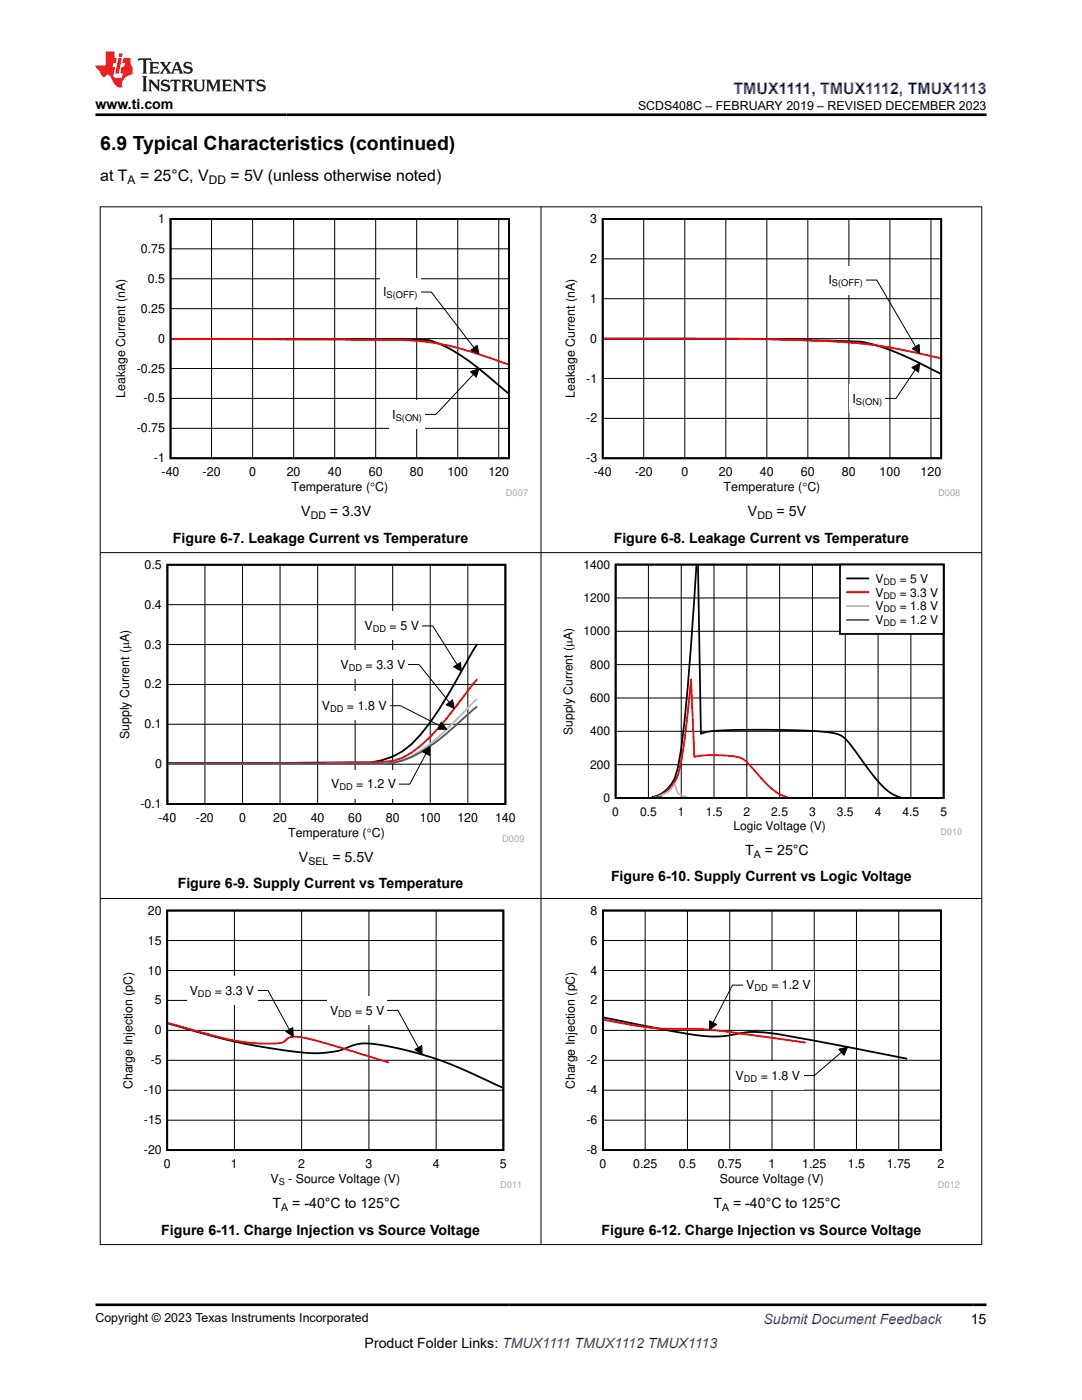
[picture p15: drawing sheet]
<svg xmlns="http://www.w3.org/2000/svg" width="216mm" height="279mm" viewBox="0 0 216 279" stroke-linecap="round" stroke-linejoin="round" font-family="sans-serif">
<defs><g id="words">
<text font-size="3.9" x="20" y="29.9">6.9 Typical Characteristics (continued)</text>
<text font-size="3.2" fill="#00f" x="146.4" y="18.7">TMUX1111, TMUX1112, TMUX1113</text>
<g font-size="3.2">
<text x="20" y="36.1">at T</text>
<text x="27.9" y="36.1">= 25°C, V</text>
<text x="46" y="36.1">= 5V (unless otherwise noted)</text>
</g>
<g font-size="2.8">
<text x="19" y="21.8">www.ti.com</text>
<text x="60.1" y="103.1">V</text>
<text x="65.8" y="103.1">= 3.3V</text>
<text x="149.2" y="103.1">V</text>
<text x="155" y="103.1">= 5V</text>
<text x="34.5" y="108.3">Figure 6-7. Leakage Current vs Temperature</text>
<text x="122.5" y="108.3">Figure 6-8. Leakage Current vs Temperature</text>
<text x="59.6" y="172.1">V</text>
<text x="66.3" y="172.1">= 5.5V</text>
<text x="148.7" y="170.7">T</text>
<text x="152.6" y="170.7">= 25°C</text>
<text x="35.5" y="177.3">Figure 6-9. Supply Current vs Temperature</text>
<text x="121.9" y="175.9">Figure 6-10. Supply Current vs Logic Voltage</text>
<text x="54.4" y="241.2">T</text>
<text x="58.3" y="241.2">= -40°C to 125°C</text>
<text x="142.4" y="241.2">T</text>
<text x="146.3" y="241.2">= -40°C to 125°C</text>
<text x="32.2" y="246.4">Figure 6-11. Charge Injection vs Source Voltage</text>
<text x="120" y="246.4">Figure 6-12. Charge Injection vs Source Voltage</text>
<text x="72.8" y="269">Product Folder Links: TMUX1111 TMUX1112 TMUX1113</text>
<text x="193.7" y="264.2">15</text>
</g>
<text font-size="2.8" fill="#00f" x="152.4" y="264.2">Submit Document Feedback</text>
<g font-size="2.5">
<text x="127.3" y="21.9">SCDS408C – FEBRUARY 2019 – REVISED DECEMBER 2023</text>
<text x="31.6" y="44.5">1</text>
<text x="117.8" y="44.5">3</text>
<text x="28.1" y="50.5">0.75</text>
<text x="117.8" y="52.5">2</text>
<text x="29.5" y="56.4">0.5</text>
<text x="76.4" y="59.1">I</text>
<text x="165.3" y="56.7">I</text>
<text x="28.1" y="62.4">0.25</text>
<text x="117.8" y="60.4">1</text>
<text x="31.6" y="68.4">0</text>
<text x="117.8" y="68.4">0</text>
<text x="27.3" y="74.4">-0.25</text>
<text x="117" y="76.3">-1</text>
<text x="25" y="79.5" transform="rotate(-90 25 79.5)">Leakage Current (nA)</text>
<text x="28.7" y="80.3">-0.5</text>
<text x="78.3" y="83.5">I</text>
<text x="114.7" y="79.5" transform="rotate(-90 114.7 79.5)">Leakage Current (nA)</text>
<text x="170.1" y="80.4">I</text>
<text x="27.3" y="86.3">-0.75</text>
<text x="117" y="84.3">-2</text>
<text x="30.7" y="92.3">-1</text>
<text x="32.2" y="95.1">-40</text>
<text x="40.4" y="95.1">-20</text>
<text x="49.7" y="95.1">0</text>
<text x="57.2" y="95.1">20</text>
<text x="65.4" y="95.1">40</text>
<text x="73.6" y="95.1">60</text>
<text x="81.8" y="95.1">80</text>
<text x="89.3" y="95.1">100</text>
<text x="97.5" y="95.1">120</text>
<text x="117" y="92.3">-3</text>
<text x="118.5" y="95.1">-40</text>
<text x="126.7" y="95.1">-20</text>
<text x="136" y="95.1">0</text>
<text x="143.5" y="95.1">20</text>
<text x="151.6" y="95.1">40</text>
<text x="159.8" y="95.1">60</text>
<text x="168" y="95.1">80</text>
<text x="175.5" y="95.1">100</text>
<text x="183.7" y="95.1">120</text>
<text x="58.1" y="97.9">Temperature (qC)</text>
<text x="144.4" y="97.9">Temperature (qC)</text>
<text x="28.9" y="113.5">0.5</text>
<text x="28.9" y="121.5">0.4</text>
<text x="72.7" y="125.8">V</text>
<text x="77.7" y="125.8">= 5 V</text>
<text x="28.9" y="129.4">0.3</text>
<text x="28.9" y="137.4">0.2</text>
<text x="67.9" y="133.5">V</text>
<text x="73" y="133.5">= 3.3 V</text>
<text x="64.2" y="141.7">V</text>
<text x="69.2" y="141.7">= 1.8 V</text>
<text x="25.8" y="147.5" transform="rotate(-90 25.8 147.5)">Supply Current (PA)</text>
<text x="28.9" y="145.4">0.1</text>
<text x="30.9" y="153.3">0</text>
<text x="28" y="161.3">-0.1</text>
<text x="66.1" y="157.3">V</text>
<text x="71.1" y="157.3">= 1.2 V</text>
<text x="31.6" y="164.1">-40</text>
<text x="39.1" y="164.1">-20</text>
<text x="47.7" y="164.1">0</text>
<text x="54.5" y="164.1">20</text>
<text x="57.5" y="167">Temperature (qC)</text>
<text x="62" y="164.1">40</text>
<text x="69.5" y="164.1">60</text>
<text x="77" y="164.1">80</text>
<text x="83.8" y="164.1">100</text>
<text x="91.3" y="164.1">120</text>
<text x="98.8" y="164.1">140</text>
<text x="29.5" y="182.5">20</text>
<text x="117.8" y="182.5">8</text>
<text x="29.5" y="188.5">15</text>
<text x="117.8" y="188.5">6</text>
<text x="29.5" y="194.5">10</text>
<text x="117.8" y="194.5">4</text>
<text x="148.9" y="197.4">V</text>
<text x="153.9" y="197.4">= 1.2 V</text>
<text x="30.9" y="200.5">5</text>
<text x="37.9" y="198.5">V</text>
<text x="42.9" y="198.5">= 3.3 V</text>
<text x="65.9" y="202.5">V</text>
<text x="70.9" y="202.5">= 5 V</text>
<text x="117.8" y="200.5">2</text>
<text x="30.9" y="206.4">0</text>
<text x="117.8" y="206.4">0</text>
<text x="30.1" y="212.4">-5</text>
<text x="117" y="212.4">-2</text>
<text x="146.8" y="215.5">V</text>
<text x="151.8" y="215.5">= 1.8 V</text>
<text x="26.4" y="217.4" transform="rotate(-90 26.4 217.4)">Charge Injection (pC)</text>
<text x="28.7" y="218.4">-10</text>
<text x="114.7" y="217.4" transform="rotate(-90 114.7 217.4)">Charge Injection (pC)</text>
<text x="117" y="218.4">-4</text>
<text x="28.7" y="224.4">-15</text>
<text x="117" y="224.4">-6</text>
<text x="28.7" y="230.3">-20</text>
<text x="32.7" y="233.2">0</text>
<text x="46.1" y="233.2">1</text>
<text x="59.5" y="233.2">2</text>
<text x="72.9" y="233.2">3</text>
<text x="86.3" y="233.2">4</text>
<text x="99.8" y="233.2">5</text>
<text x="117" y="230.3">-8</text>
<text x="119.6" y="233.2">0</text>
<text x="126.3" y="233.2">0.25</text>
<text x="135.5" y="233.2">0.5</text>
<text x="143.2" y="233.2">0.75</text>
<text x="153.4" y="233.2">1</text>
<text x="160.1" y="233.2">1.25</text>
<text x="169.2" y="233.2">1.5</text>
<text x="176.9" y="233.2">1.75</text>
<text x="187.1" y="233.2">2</text>
<text x="54" y="236">V</text>
<text x="57.5" y="236">- Source Voltage (V)</text>
<text x="143.6" y="236">Source Voltage (V)</text>
<text x="19" y="263.9">Copyright © 2023 Texas Instruments Incorporated</text>
</g>
<g font-size="2.4">
<text x="25.5" y="36.7">A</text>
<text x="41.7" y="36.7">DD</text>
<text x="116.4" y="113.5">1400</text>
<text x="174.7" y="116.3">V</text>
<text x="174.7" y="119.1">V</text>
<text x="179.6" y="116.3">= 5 V</text>
<text x="179.6" y="119.1">= 3.3 V</text>
<text x="116.4" y="120.1">1200</text>
<text x="174.7" y="121.8">V</text>
<text x="174.7" y="124.6">V</text>
<text x="179.6" y="121.8">= 1.8 V</text>
<text x="179.6" y="124.6">= 1.2 V</text>
<text x="116.4" y="126.8">1000</text>
<text x="117.8" y="133.4">800</text>
<text x="117.8" y="140.1">600</text>
<text x="114.2" y="146.7" transform="rotate(-90 114.2 146.7)">Supply Current (PA)</text>
<text x="117.8" y="146.7">400</text>
<text x="117.8" y="153.4">200</text>
<text x="120.4" y="160">0</text>
<text x="122.2" y="162.8">0</text>
<text x="127.7" y="162.8">0.5</text>
<text x="135.3" y="162.8">1</text>
<text x="140.8" y="162.8">1.5</text>
<text x="146.4" y="165.6">Logic Voltage (V)</text>
<text x="148.4" y="162.8">2</text>
<text x="153.9" y="162.8">2.5</text>
<text x="161.5" y="162.8">3</text>
<text x="167" y="162.8">3.5</text>
<text x="174.5" y="162.8">4</text>
<text x="180.1" y="162.8">4.5</text>
<text x="187.6" y="162.8">5</text>
</g>
<g font-size="2.1">
<text x="62" y="103.6">DD</text>
<text x="151.1" y="103.6">DD</text>
<text x="61.5" y="172.7">SEL</text>
<text x="150.4" y="171.3">A</text>
<text x="56.1" y="241.7">A</text>
<text x="144.1" y="241.7">A</text>
</g>
<g font-size="1.9">
<text x="77.1" y="59.5">S(OFF)</text>
<text x="166" y="57.2">S(OFF)</text>
<text x="79" y="84">S(ON)</text>
<text x="170.8" y="80.8">S(ON)</text>
<text x="74.4" y="126.2">DD</text>
<text x="69.6" y="133.9">DD</text>
<text x="65.9" y="142.1">DD</text>
<text x="67.7" y="157.8">DD</text>
</g>
<g font-size="1.9" fill="#a8a8a8">
<text x="100.9" y="99">D007</text>
<text x="187.2" y="99">D008</text>
<text x="100.2" y="168">D009</text>
</g>
<g font-size="1.8">
<text x="176.3" y="116.7">DD</text>
<text x="176.3" y="119.5">DD</text>
<text x="176.3" y="122.2">DD</text>
<text x="176.3" y="125">DD</text>
<text x="150.5" y="197.9">DD</text>
<text x="39.5" y="198.9">DD</text>
<text x="67.5" y="202.9">DD</text>
<text x="148.4" y="215.9">DD</text>
<text x="55.6" y="236.4">S</text>
</g>
<g font-size="1.8" fill="#a8a8a8">
<text x="187.7" y="166.6">D010</text>
<text x="99.8" y="237.1">D011</text>
<text x="187.1" y="237.1">D012</text>
</g>
</g></defs>
<path d="M34 43.7h67.6v47.8h-67.6zM34.2 67.6l51.4 .3a34.2 34.2 0 0 1 11.7 7.1l4.1 3.5" fill="none" stroke="#000" stroke-width=".36"/>
<g fill="none" stroke="#000" stroke-width=".2">
<path d="M34 55.6h67.6M34 49.7h67.6M42.2 43.7v47.8M50.4 43.7v47.8M58.6 43.7v47.8M66.8 43.7v47.8M75 43.7v47.8M83.1 43.7v47.8M91.3 43.7v47.8M99.5 43.7v47.8M34 79.5h67.6M34 73.5h67.6"/>
<path d="M34 67.6h67.6M34 61.6h67.6M93.9 74.2l1.7-.6-.6 1.7zM94.5 74.7l-7.5 8h-2.2M34 85.5h67.6"/>
</g>
<path d="M34.2 67.7l31.8 .1a201.3 201.3 0 0 1 19.6 .5 78.7 78.7 0 0 1 15.8 4.4" fill="none" stroke="#f00" stroke-width=".36"/>
<path d="M93.9 74.2l1.7-.6-.6 1.7z" fill="#000"/>
<path d="M77.7 79.9h7.1v5.6h-7.1z" fill-rule="evenodd" fill="#fff"/>
<path d="M94 69.9l1.2-1 .4 1.8z" fill="#000"/>
<path d="M83.9 58.3h2.2l8.5 11.1M94 69.9l1.2-1 .4 1.8z" fill="none" stroke="#000" stroke-width=".2"/>
<g fill="#fff">
<path d="M75.9 55.5h8v5.6h-8z" fill-rule="evenodd"/>
<path d="M112.3 42.7h79.3v56.3h-79.3z" fill-rule="evenodd"/>
</g>
<path d="M120.3 43.7h67.5v47.8h-67.5zM120.4 67.6a1112.3 1112.3 0 0 1 51.4 .6 55.5 55.5 0 0 1 14.7 5.8l1.1 .6" fill="none" stroke="#000" stroke-width=".36"/>
<g fill="none" stroke="#000" stroke-width=".2">
<path d="M120.3 59.6h67.5M120.3 51.7h67.5M128.5 43.7v47.8M136.6 43.7v47.8M144.8 43.7v47.8M153 43.7v47.8M161.2 43.7v47.8M169.4 43.7v47.8M177.6 43.7v47.8M185.8 43.7v47.8M120.3 75.5h67.5M120.3 67.6h67.5"/>
<path d="M182 73.4l1.5-.9-.2 1.8zM182.6 73.8l-3.8 5.7h-2.2M120.3 83.5h67.5"/>
</g>
<path d="M120.4 67.6a925.7 925.7 0 0 1 47 .6 107.8 107.8 0 0 1 20.2 3.3" fill="none" stroke="#f00" stroke-width=".36"/>
<path d="M182 73.4l1.5-.9-.2 1.8z" fill="#000"/>
<path d="M169.5 76.7h7.1v5.6h-7.1z" fill-rule="evenodd" fill="#fff"/>
<path d="M182 69.6l1.4-.8 .1 1.8z" fill="#000"/>
<path d="M172.8 55.9h2.1l7.8 13.3M182 69.6l1.4-.8 .1 1.8z" fill="none" stroke="#000" stroke-width=".2"/>
<g fill="#fff">
<path d="M164.8 53.1h8v5.6h-8z" fill-rule="evenodd"/>
<path d="M23.4 111.7h81.2v56.4h-81.2z" fill-rule="evenodd"/>
</g>
<path d="M33.4 112.7h67.4v47.8h-67.4zM95.2 128.5l-3.1 5.5a86.4 86.4 0 0 1-8.2 12.6 14.3 14.3 0 0 1-12 5.6l-38.3 .1" fill="none" stroke="#000" stroke-width=".36"/>
<g fill="none" stroke="#000" stroke-width=".2">
<path d="M40.9 112.7v47.8M48.4 112.7v47.8M55.9 112.7v47.8M63.4 112.7v47.8M70.9 112.7v47.8M78.4 112.7v47.8M85.8 112.7v47.8M93.4 112.7v47.8M33.4 136.6h67.5M33.4 128.6h67.5M33.4 120.7h67.5M84.2 124.9h2.1l4.9 7.7"/>
<path d="M90.5 133.1l1.4-.9 .2 1.8zM33.4 152.5h67.5M33.4 144.5h67.5"/>
</g>
<path d="M95.2 135.6l-3.1 4a47.9 47.9 0 0 1-10 10.6l-1.9 1.1-1.9 .6-2.1 .1a1485.1 1485.1 0 0 1-42.6 .3" fill="none" stroke="#f00" stroke-width=".36"/>
<path d="M95.2 139.5l-4.5 4.5a30.8 30.8 0 0 1-10.5 7.7l-1.9 .6-2.1 .1h-42.6" fill="none" stroke="#b8b8b8" stroke-width=".36"/>
<path d="M95.2 141l-4.5 4a30.9 30.9 0 0 1-10.5 6.8l-1.9 .5-2.1 .1h-42.6" fill="none" stroke="#295c75" stroke-width=".36"/>
<path d="M90.5 133.1l1.4-.9 .2 1.8z" fill="#000"/>
<path d="M72.2 122.1h12v5.6h-12z" fill-rule="evenodd" fill="#fff"/>
<path d="M89 140.7l1.3-1 .4 1.7z" fill="#000"/>
<path d="M81.4 132.6h2.2l6.1 7.6M89 140.7l1.3-1 .4 1.7z" fill="none" stroke="#000" stroke-width=".2"/>
<path d="M67.4 129.8h14v5.6h-14z" fill-rule="evenodd" fill="#fff"/>
<path d="M88.1 144.1l1 1.5-1.8-.1z" fill="#000"/>
<path d="M77.7 140.8h2.2l7.8 4M88.1 144.1l1 1.5-1.8-.1z" fill="none" stroke="#000" stroke-width=".2"/>
<path d="M63.7 138h14v5.6h-14z" fill-rule="evenodd" fill="#fff"/>
<path d="M84.3 150l1.5-1-.1 1.8z" fill="#000"/>
<path d="M84.3 150l1.5-1-.1 1.8zM85 150.4l-3.2 6.1h-2.2" fill="none" stroke="#000" stroke-width=".2"/>
<g fill="#fff">
<path d="M65.5 153.7h14.1v5.6h-14.1z" fill-rule="evenodd"/>
<path d="M111.9 111.7h80.1v55h-80.1z" fill-rule="evenodd"/>
</g>
<path d="M122.8 112.7h65.5v46.6h-65.5zM139 112.8l-.5 6.6a475.9 475.9 0 0 1-2.6 30l-.6 3.8a6.6 6.6 0 0 1-5.2 5.9M139.3 112.8l.6 33.7a21.9 21.9 0 0 1 6.5-.8h9.2a77.7 77.7 0 0 1 11.1 .7 4.9 4.9 0 0 1 3.3 2.6l1.3 1.7a30.2 30.2 0 0 0 6.5 7.6l1.9 .8" fill="none" stroke="#000" stroke-width=".35"/>
<g fill="none" stroke="#000" stroke-width=".2">
<path d="M122.8 119.3h65.5M129.4 112.7v46.6M135.9 112.7v46.6M142.5 112.7v46.6M149 112.7v46.6M155.6 112.7v46.6M162.1 112.7v46.6M168.7 112.7v46.6M175.2 112.7v46.6M181.8 112.7v46.6M122.8 139.3h65.5M122.8 132.6h65.5"/>
<path d="M122.8 126h65.5M122.8 152.6h65.5M122.8 145.9h65.5"/>
</g>
<path d="M130.4 159.1a6.2 6.2 0 0 0 4.9-4.4l.6-2.7 .7-4.2 1.3-12.2 .6 15.5a25.5 25.5 0 0 1 9.2 .1 8.3 8.3 0 0 1 3.3 3.1 15.5 15.5 0 0 0 5.2 4.5l.9 .3" fill="none" stroke="#f00" stroke-width=".35"/>
<path d="M130.7 159.1a5.3 5.3 0 0 0 3.9-2.7l.7 2 1.9 .7" fill="none" stroke="#b8b8b8" stroke-width=".35"/>
<path d="M130.9 159.1h1.2" fill="none" stroke="#295c75" stroke-width=".35"/>
<path d="M167.6 112.7h20.7v13.8h-20.7z" fill-rule="evenodd" fill="#fff"/>
<path d="M167.6 112.7h20.7v13.8h-20.7zM169 115.4h4.3" fill="none" stroke="#000" stroke-width=".35"/>
<path d="M169 118.2h4.3" fill="none" stroke="#f00" stroke-width=".35"/>
<path d="M169 121h4.3" fill="none" stroke="#b8b8b8" stroke-width=".35"/>
<path d="M169 123.7h4.3" fill="none" stroke="#295c75" stroke-width=".35"/>
<path d="M24.1 180.7h79.8v56.4h-79.8z" fill-rule="evenodd" fill="#fff"/>
<path d="M33.4 181.7h67v47.8h-67zM33.5 204.3a123.9 123.9 0 0 0 29.2 5.9h1.3a15.3 15.3 0 0 0 6.4-1.6 10.4 10.4 0 0 1 5.5-.1 73.7 73.7 0 0 1 21.5 7.2l2.9 1.3" fill="none" stroke="#000" stroke-width=".36"/>
<g fill="none" stroke="#000" stroke-width=".2">
<path d="M33.4 199.7h67.1M33.4 193.7h67.1M33.4 187.7h67.1M46.8 181.7v47.8M60.2 181.7v47.8M73.6 181.7v47.8M87 181.7v47.8M33.4 217.6h67.1M33.4 211.6h67.1M33.4 205.6h67.1M77.2 201.6h2.2l4.1 7.4M82.8 209.4l1.4-.7v1.8z"/>
<path d="M33.4 223.6h67.1"/>
</g>
<path d="M33.5 204.2l3 .8a72.1 72.1 0 0 0 14.3 3.2 20 20 0 0 0 5.7-.2 3.3 3.3 0 0 1 3.7-1 255.2 255.2 0 0 1 17.4 5.1" fill="none" stroke="#f00" stroke-width=".36"/>
<path d="M82.8 209.4l1.4-.7v1.8z" fill="#000"/>
<path d="M65.3 198.8h11.9v5.6h-11.9z" fill-rule="evenodd" fill="#fff"/>
<path d="M57 205.9l1.4-.8 .1 1.8z" fill="#000"/>
<path d="M51.3 197.7h2.2l4.2 7.8M57 205.9l1.4-.8 .1 1.8z" fill="none" stroke="#000" stroke-width=".2"/>
<g fill="#fff">
<path d="M37.3 194.9h14v5.6h-14z" fill-rule="evenodd"/>
<path d="M112.4 180.7h79.1v56.4h-79.1z" fill-rule="evenodd"/>
</g>
<path d="M120.3 181.7h67.5v47.8h-67.5zM120.5 203.1l2.7 .5a229.3 229.3 0 0 0 17.3 3.2 26.8 26.8 0 0 0 8.3-.8 36.9 36.9 0 0 1 10.6 1.1l21.6 4.2" fill="none" stroke="#000" stroke-width=".36"/>
<g fill="none" stroke="#000" stroke-width=".2">
<path d="M120.3 199.7h67.5M120.3 193.7h67.5M120.3 187.7h67.5M128.7 181.7v47.8M137.2 181.7v47.8M145.6 181.7v47.8M154 181.7v47.8M162.5 181.7v47.8M170.9 181.7v47.8M179.3 181.7v47.8M120.3 217.6h67.5M120.3 211.6h67.5"/>
<path d="M120.3 205.6h67.5M167.4 209.4l1.7-.4-.7 1.6zM167.9 210l-5.4 4.7h-2.2M120.3 223.6h67.5"/>
</g>
<path d="M120.5 203.5a67.3 67.3 0 0 0 17 1.8 157.5 157.5 0 0 1 17.7 2l5.6 .8" fill="none" stroke="#f00" stroke-width=".36"/>
<path d="M167.4 209.4l1.7-.4-.7 1.6z" fill="#000"/>
<path d="M146.2 211.9h14.1v5.6h-14.1z" fill-rule="evenodd" fill="#fff"/>
<path d="M141.6 203.7l1.4 .7-1.4 1.1z" fill="#000"/>
<path d="M148.3 196.6h-2.1l-3.9 7.5M141.6 203.7l1.4 .7-1.4 1.1z" fill="none" stroke="#000" stroke-width=".2"/>
<path d="M148.3 193.8h14.1v5.6h-14.1z" fill-rule="evenodd" fill="#fff"/>
<path d="M19.9 41.3h176.1M20 41.2v207.2M107.9 41.2v207.2M195.9 41.2v207.2M19.9 110.3h176.1M19.9 179.3h176.1M19.9 248.4h176.1" fill="none" stroke="#000" stroke-width=".2"/>
<path d="M27.7 11.6l-.2 .6 .5-.2h.6v.1v2.2l-.2 .4h1l-.2-.4v-2.2v-.1h.5l.5 .2-.1-.6zM29.8 12.4l.2 .3v1.6l-.2 .4h1.9l.1-.6a1.08 1.08 0 0 1-1.3 .2v-.7h.6l.4 .2v-.7l-.4 .2h-.6v-.5l.2-.2a1 1 0 0 1 1 .3l-.1-.5zM31.8 12.4l1 1.1-1 1.2h.9l-.2-.2 .4-.8 .5 .8-.2 .2h1.6l-.2-.2 .1-.5h1l.1 .5-.1 .2h.9l-.2-.4-.8-1.9h-.5l-1 2.1-.8-1.1 .9-1h-.8l.2 .2-.5 .6-.3-.6 .1-.2zM35.2 12.8l.4 1h-.8zM36.8 12.5a.65 .65 0 0 0-.2 .7 .65 .65 0 0 0 .6 .5l.7 .1 .1 .3a.79 .79 0 0 1-.7 .4 .79 .79 0 0 1-.7-.5l.1 .7 .2-.1a.93 .93 0 0 0 1.1 0 .93 .93 0 0 0 .4-.9 1.46 1.46 0 0 0-1.2-.6l-.1-.3a1.09 1.09 0 0 1 1.2 .2l-.2-.6-.1 .1-.6-.2zM28.4 15.2l.2 .4v2.2l-.2 .4h1l-.2-.4v-2.2l.2-.4zM29.6 15.9l.2 .4v1.5l-.2 .4h.8l-.3-.4v-1.3l1.7 1.8v-2l.2-.4h-.8l.2 .2 .1 1.1-1.2-1.3zM32.3 16a.65 .65 0 0 0-.2 .8 .65 .65 0 0 0 .7 .4l.6 .2 .1 .2a.79 .79 0 0 1-.7 .4 .79 .79 0 0 1-.7-.5l.1 .7 .2-.1a.93 .93 0 0 0 1.1 .1 .93 .93 0 0 0 .4-1 1.46 1.46 0 0 0-1.2-.5l-.1-.4a1.09 1.09 0 0 1 1.2 .2l-.2-.6-.1 .1-.6-.1zM34.1 15.9l-.1 .6a.63 .63 0 0 1 .7-.3l.1 1.6-.3 .4h1l-.2-.4v-1.6a.66 .66 0 0 1 .8 .3l-.1-.6zM36.2 15.9l.2 .4v1.5l-.2 .4h.9l-.2-.2v-.7h.5l.1 .2a.79 .79 0 0 0 1.2 .6l-1-.9a.61 .61 0 0 0 .6-.6 .61 .61 0 0 0-.5-.7zM36.9 16.2h.2a.47 .47 0 0 1 .5 .1 .47 .47 0 0 1 .1 .5l-.2 .1-.6 .1zM38.5 15.9l.2 .2a2.27 2.27 0 0 0 .4 2 1.04 1.04 0 0 0 1.7-.7v-1.3l.2-.2h-.8l.2 .4v1.1a.6 .6 0 0 1-.6 .6 .6 .6 0 0 1-.6-.6v-1.1l.3-.4zM41.1 15.9l.2 .4v1.5l-.2 .4h.7l-.2-.4v-1.4l.9 1.9 .8-1.9v1.4l-.2 .4h1l-.3-.4v-1.5l.3-.4h-.8l-.7 1.5-.7-1.5zM44.3 15.9l.2 .4v1.5l-.2 .4h1.9l.1-.6a1.09 1.09 0 0 1-1.3 .2v-.7h.6l.4 .2v-.6l-.4 .2h-.6v-.6l.2-.1a1.01 1.01 0 0 1 1 .3l-.1-.6zM46.4 15.9l.3 .4v1.5l-.3 .4h.8l-.2-.4v-1.3l1.6 1.8v-2l.2-.4h-.7l.2 .2v1.1l-1.2-1.3zM49 15.9l-.1 .6a.63 .63 0 0 1 .8-.3v1.6l-.3 .4h1l-.2-.4v-1.6a.66 .66 0 0 1 .8 .3l-.1-.6zM51.4 16a.65 .65 0 0 0-.2 .8 .65 .65 0 0 0 .6 .4l.6 .2 .2 .2a.79 .79 0 0 1-.8 .4 .79 .79 0 0 1-.6-.5l.1 .7 .2-.1a.93 .93 0 0 0 1 .1 .93 .93 0 0 0 .5-1 1.46 1.46 0 0 0-1.3-.5l-.1-.4a1.09 1.09 0 0 1 1.3 .2l-.2-.6-.2 .1-.5-.1z" fill="#231f20"/>
<path d="M21.1 10.3v2.7h-2.1l.1 .4 .9 1a.95 .95 0 0 0 .9 .9 .59 .59 0 0 1 .6-.4 .59 .59 0 0 1 .5 .3l.4 .8a1.59 1.59 0 0 0 2.1 1.4 1.61 1.61 0 0 1 1-2.3l1-.3-.1-1.5a1.59 1.59 0 0 1-.4-1.7h-1.4l-.2 .9h.5l-.1 .9h-.5l-.2 .9v.3l.4 .1-.2 .9h-.6a.73 .73 0 0 1-1.1-.7l.3-1.5h-.5l.2-.9h.5l.2-.9h-.5v-1.3zM23.6 11.6l-.6 3.1h.7l.6-3.1zM23.8 10.7l-.1 .6h.7l.1-.6z" fill="#ed1c24"/>
<path d="M19 22.9h177.8M19 260.4h177.8" fill="none" stroke="#000" stroke-width=".53"/>
<use href="#words"/>
</svg>
